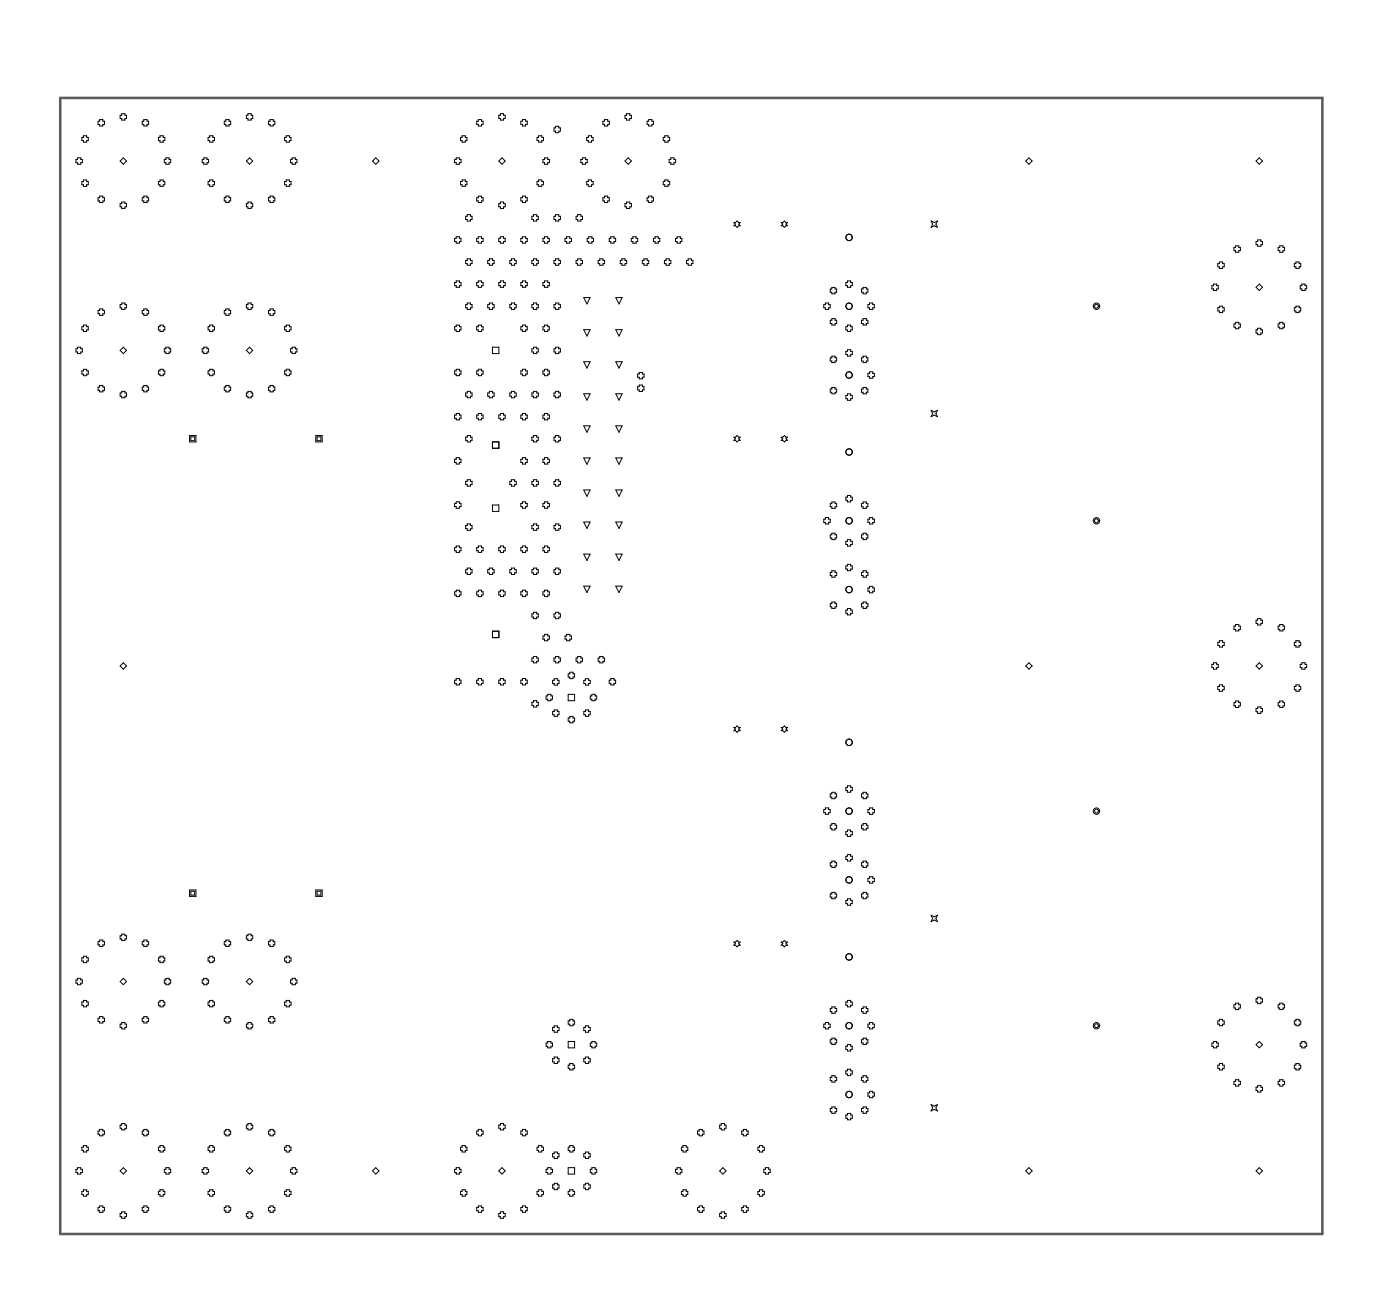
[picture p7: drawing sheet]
<svg xmlns="http://www.w3.org/2000/svg" width="369mm" height="346mm" viewBox="0 0 369 346" stroke-linecap="round" stroke-linejoin="round" font-family="sans-serif">
<path d="M15.9 25.8h333v299.7h-333z" fill="none" stroke="#5a5a5a" stroke-width=".67"/>
<g fill="none" stroke="#000" stroke-width=".26">
<path d="M21.6 36.2h.4v-.4h.9v.4h.4v.9h-.4v.4h-.9v-.4h-.4zM25.9 32h.4v-.5h.8v.5h.5v.8h-.5v.4h-.8v-.4h-.4zM31.7 30.4h.4v-.4h.9v.4h.4v.9h-.4v.4h-.9v-.4h-.4zM37.5 32h.4v-.5h.9v.5h.4v.8h-.4v.4h-.9v-.4h-.4zM41.8 36.2h.4v-.4h.9v.4h.4v.9h-.4v.4h-.9v-.4h-.4zM54.9 36.2h.4v-.4h.9v.4h.4v.9h-.4v.4h-.9v-.4h-.4zM59.2 32h.4v-.5h.8v.5h.5v.8h-.5v.4h-.8v-.4h-.4zM65 30.4h.4v-.4h.9v.4h.4v.9h-.4v.4h-.9v-.4h-.4zM70.8 32h.4v-.5h.9v.5h.4v.8h-.4v.4h-.9v-.4h-.4zM75.1 36.2h.4v-.4h.9v.4h.4v.9h-.4v.4h-.9v-.4h-.4zM121.5 36.2h.4v-.4h.9v.4h.4v.9h-.4v.4h-.9v-.4h-.4zM125.8 32h.4v-.5h.8v.5h.5v.8h-.5v.4h-.8v-.4h-.4z"/>
<path d="M131.6 30.4h.4v-.4h.9v.4h.4v.9h-.4v.4h-.9v-.4h-.4zM137.4 32h.4v-.5h.9v.5h.4v.8h-.4v.4h-.9v-.4h-.4zM141.7 36.2h.4v-.4h.9v.4h.4v.9h-.4v.4h-.9v-.4h-.4zM146.2 33.7h.4v-.4h.8v.4h.5v.9h-.5v.4h-.8v-.4h-.4zM154.8 36.2h.4v-.4h.9v.4h.4v.9h-.4v.4h-.9v-.4h-.4zM159.1 32h.4v-.5h.8v.5h.5v.8h-.5v.4h-.8v-.4h-.4zM164.9 30.4h.4v-.4h.9v.4h.4v.9h-.4v.4h-.9v-.4h-.4zM170.7 32h.4v-.5h.9v.5h.4v.8h-.4v.4h-.9v-.4h-.4zM175 36.2h.4v-.4h.9v.4h.4v.9h-.4v.4h-.9v-.4h-.4zM20 42.1h.5v-.5h.8v.5h.4v.8h-.4v.4h-.8v-.4h-.5zM21.6 47.9h.4v-.4h.9v.4h.4v.8h-.4v.5h-.9v-.5h-.4zM25.9 52.2h.4v-.5h.8v.5h.5v.8h-.5v.4h-.8v-.4h-.4z"/>
<path d="M31.7 53.7h.4v-.4h.9v.4h.4v.9h-.4v.4h-.9v-.4h-.4zM31.7 42.5l.8-.9 .9 .9-.9 .8zM37.5 52.2h.4v-.5h.9v.5h.4v.8h-.4v.4h-.9v-.4h-.4zM41.8 47.9h.4v-.4h.9v.4h.4v.8h-.4v.5h-.9v-.5h-.4zM43.8 41.6h.8v.5h.4v.8h-.4v.4h-.8v-.4h-.5v-.8h.5zM53.3 42.1h.5v-.5h.8v.5h.4v.8h-.4v.4h-.8v-.4h-.5zM54.9 47.9h.4v-.4h.9v.4h.4v.8h-.4v.5h-.9v-.5h-.4zM59.2 52.2h.4v-.5h.8v.5h.5v.8h-.5v.4h-.8v-.4h-.4zM65 53.7h.4v-.4h.9v.4h.4v.9h-.4v.4h-.9v-.4h-.4zM65 42.5l.8-.9 .9 .9-.9 .8zM70.8 52.2h.4v-.5h.9v.5h.4v.8h-.4v.4h-.9v-.4h-.4zM75.1 47.9h.4v-.4h.9v.4h.4v.8h-.4v.5h-.9v-.5h-.4z"/>
<path d="M76.6 42.1h.5v-.5h.8v.5h.4v.8h-.4v.4h-.8v-.4h-.5zM98.3 42.5l.8-.9 .9 .9-.9 .8zM119.9 42.1h.5v-.5h.8v.5h.4v.8h-.4v.4h-.8v-.4h-.5zM121.5 47.9h.4v-.4h.9v.4h.4v.8h-.4v.5h-.9v-.5h-.4zM122.8 57h.5v-.4h.8v.4h.4v.9h-.4v.4h-.8v-.4h-.5zM125.8 52.2h.4v-.5h.8v.5h.5v.8h-.5v.4h-.8v-.4h-.4zM131.6 53.7h.4v-.4h.9v.4h.4v.9h-.4v.4h-.9v-.4h-.4zM131.6 42.5l.8-.9 .9 .9-.9 .8zM137.4 52.2h.4v-.5h.9v.5h.4v.8h-.4v.4h-.9v-.4h-.4zM140.3 57h.5v-.4h.8v.4h.4v.9h-.4v.4h-.8v-.4h-.5zM141.7 47.9h.4v-.4h.9v.4h.4v.8h-.4v.5h-.9v-.5h-.4zM143.2 42.1h.5v-.5h.8v.5h.4v.8h-.4v.4h-.8v-.4h-.5z"/>
<path d="M146.2 57h.4v-.4h.8v.4h.5v.9h-.5v.4h-.8v-.4h-.4zM152 57h.4v-.4h.9v.4h.4v.9h-.4v.4h-.9v-.4h-.4zM153.2 42.1h.5v-.5h.8v.5h.4v.8h-.4v.4h-.8v-.4h-.5zM154.8 47.9h.4v-.4h.9v.4h.4v.8h-.4v.5h-.9v-.5h-.4zM159.1 52.2h.4v-.5h.8v.5h.5v.8h-.5v.4h-.8v-.4h-.4zM164.9 42.5l.8-.9 .9 .9-.9 .8zM164.9 53.7h.4v-.4h.9v.4h.4v.9h-.4v.4h-.9v-.4h-.4zM170.7 52.2h.4v-.5h.9v.5h.4v.8h-.4v.4h-.9v-.4h-.4zM175 47.9h.4v-.4h.9v.4h.4v.8h-.4v.5h-.9v-.5h-.4zM176.5 42.1h.5v-.5h.8v.5h.4v.8h-.4v.4h-.8v-.4h-.5zM193.6 58.7h.4l.5-.4 .4 .4h.4l-.4 .4 .4 .5h-.4l-.4 .4-.5-.4h-.4l.4-.5zM206.1 58.7h.4l.4-.4 .5 .4h.4l-.4 .4 .4 .5h-.4l-.5 .4-.4-.4h-.4l.4-.5z"/>
<path d="M245.6 58.3l.9 .4 .8-.4-.4 .8 .4 .9-.8-.4-.9 .4 .5-.9zM270.6 42.5l.9-.9 .8 .9-.8 .8zM331.4 42.5l.8-.9 .9 .9-.9 .8zM119.9 62.9h.5v-.5h.8v.5h.4v.8h-.4v.4h-.8v-.4h-.5zM119.9 74.5h.5v-.4h.8v.4h.4v.9h-.4v.4h-.8v-.4h-.5zM122.8 68.7h.5v-.4h.8v.4h.4v.8h-.4v.5h-.8v-.5h-.5zM125.8 74.5h.4v-.4h.8v.4h.5v.9h-.5v.4h-.8v-.4h-.4zM125.8 62.9h.4v-.5h.8v.5h.5v.8h-.5v.4h-.8v-.4h-.4zM128.7 68.7h.4v-.4h.8v.4h.5v.8h-.5v.5h-.8v-.5h-.4zM131.6 74.5h.4v-.4h.9v.4h.4v.9h-.4v.4h-.9v-.4h-.4zM131.6 62.9h.4v-.5h.9v.5h.4v.8h-.4v.4h-.9v-.4h-.4zM134.5 68.7h.4v-.4h.9v.4h.4v.8h-.4v.5h-.9v-.5h-.4z"/>
<path d="M137.4 74.5h.4v-.4h.9v.4h.4v.9h-.4v.4h-.9v-.4h-.4zM137.4 62.9h.4v-.5h.9v.5h.4v.8h-.4v.4h-.9v-.4h-.4zM140.3 68.7h.5v-.4h.8v.4h.4v.8h-.4v.5h-.8v-.5h-.5zM143.2 74.5h.5v-.4h.8v.4h.4v.9h-.4v.4h-.8v-.4h-.5zM143.2 62.9h.5v-.5h.8v.5h.4v.8h-.4v.4h-.8v-.4h-.5zM146.2 68.7h.4v-.4h.8v.4h.5v.8h-.5v.5h-.8v-.5h-.4zM149.1 62.9h.4v-.5h.8v.5h.5v.8h-.5v.4h-.8v-.4h-.4zM152 68.7h.4v-.4h.9v.4h.4v.8h-.4v.5h-.9v-.5h-.4zM154 78.5h1.7l-.9 1.7zM154.9 62.9h.4v-.5h.9v.5h.4v.8h-.4v.4h-.9v-.4h-.4zM157.8 68.7h.4v-.4h.9v.4h.4v.8h-.4v.5h-.9v-.5h-.4zM160.7 62.9h.4v-.5h.9v.5h.4v.8h-.4v.4h-.9v-.4h-.4z"/>
<path d="M162.5 78.5h1.7l-.9 1.7zM163.6 68.7h.5v-.4h.8v.4h.4v.8h-.4v.5h-.8v-.5h-.5zM166.6 62.9h.4v-.5h.8v.5h.4v.8h-.4v.4h-.8v-.4h-.4zM169.9 68.3h.8v.4h.5v.8h-.5v.5h-.8v-.5h-.4v-.8h.4zM172.4 62.9h.4v-.5h.8v.5h.5v.8h-.5v.4h-.8v-.4h-.4zM175.3 68.7h.4v-.4h.9v.4h.4v.8h-.4v.5h-.9v-.5h-.4zM178.2 62.9h.4v-.5h.9v.5h.4v.8h-.4v.4h-.9v-.4h-.4zM181.1 68.7h.4v-.4h.9v.4h.4v.8h-.4v.5h-.9v-.5h-.4zM219 76.2h.5v-.4h.8v.4h.4v.9h-.4v.4h-.8v-.4h-.5zM223.2 74.5h.4v-.4h.8v.4h.5v.9h-.5v.4h-.8v-.4h-.4zM227.3 76.2h.4v-.4h.9v.4h.4v.9h-.4v.4h-.9v-.4h-.4zM319.7 75.4h.5v-.5h.8v.5h.4v.8h-.4v.4h-.8v-.4h-.5z"/>
<path d="M321.3 69.5h.4v-.4h.9v.4h.4v.9h-.4v.4h-.9v-.4h-.4zM325.6 65.3h.4v-.5h.8v.5h.4v.8h-.4v.4h-.8v-.4h-.4zM331.4 63.7h.4v-.4h.9v.4h.4v.8h-.4v.5h-.9v-.5h-.4zM331.4 75.8l.8-.9 .9 .9-.9 .8zM337.2 65.3h.4v-.5h.9v.5h.4v.8h-.4v.4h-.9v-.4h-.4zM341.5 69.5h.4v-.4h.8v.4h.5v.9h-.5v.4h-.8v-.4h-.4zM343 75.4h.5v-.5h.8v.5h.4v.8h-.4v.4h-.8v-.4h-.5zM20 92h.5v-.4h.8v.4h.4v.9h-.4v.4h-.8v-.4h-.5zM21.6 86.2h.4v-.4h.9v.4h.4v.8h-.4v.4h-.9v-.4h-.4zM21.6 97.8h.4v-.4h.9v.4h.4v.9h-.4v.4h-.9v-.4h-.4zM25.9 81.9h.4v-.4h.8v.4h.5v.9h-.5v.4h-.8v-.4h-.4zM31.7 80.4h.4v-.5h.9v.5h.4v.8h-.4v.4h-.9v-.4h-.4z"/>
<path d="M31.7 92.4l.8-.8 .9 .8-.9 .9zM37.5 81.9h.4v-.4h.9v.4h.4v.9h-.4v.4h-.9v-.4h-.4zM41.8 97.8h.4v-.4h.9v.4h.4v.9h-.4v.4h-.9v-.4h-.4zM41.8 86.2h.4v-.4h.9v.4h.4v.8h-.4v.4h-.9v-.4h-.4zM43.8 91.6h.8v.4h.4v.9h-.4v.4h-.8v-.4h-.5v-.9h.5zM53.3 92h.5v-.4h.8v.4h.4v.9h-.4v.4h-.8v-.4h-.5zM54.9 97.8h.4v-.4h.9v.4h.4v.9h-.4v.4h-.9v-.4h-.4zM54.9 86.2h.4v-.4h.9v.4h.4v.8h-.4v.4h-.9v-.4h-.4zM59.2 81.9h.4v-.4h.8v.4h.5v.9h-.5v.4h-.8v-.4h-.4zM65 80.4h.4v-.5h.9v.5h.4v.8h-.4v.4h-.9v-.4h-.4zM65 92.4l.8-.8 .9 .8-.9 .9zM70.8 81.9h.4v-.4h.9v.4h.4v.9h-.4v.4h-.9v-.4h-.4z"/>
<path d="M75.1 97.8h.4v-.4h.9v.4h.4v.9h-.4v.4h-.9v-.4h-.4zM75.1 86.2h.4v-.4h.9v.4h.4v.8h-.4v.4h-.9v-.4h-.4zM76.6 92h.5v-.4h.8v.4h.4v.9h-.4v.4h-.8v-.4h-.5zM119.9 97.8h.5v-.4h.8v.4h.4v.9h-.4v.4h-.8v-.4h-.5zM119.9 86.2h.5v-.4h.8v.4h.4v.8h-.4v.4h-.8v-.4h-.5zM122.8 80.4h.5v-.5h.8v.5h.4v.8h-.4v.4h-.8v-.4h-.5zM125.8 97.8h.4v-.4h.8v.4h.5v.9h-.5v.4h-.8v-.4h-.4zM125.8 86.2h.4v-.4h.8v.4h.5v.8h-.5v.4h-.8v-.4h-.4zM128.7 80.4h.4v-.5h.8v.5h.5v.8h-.5v.4h-.8v-.4h-.4zM129.9 91.6h1.7v1.7h-1.7zM134.5 80.4h.4v-.5h.9v.5h.4v.8h-.4v.4h-.9v-.4h-.4zM137.4 97.8h.4v-.4h.9v.4h.4v.9h-.4v.4h-.9v-.4h-.4z"/>
<path d="M137.4 86.2h.4v-.4h.9v.4h.4v.8h-.4v.4h-.9v-.4h-.4zM140.3 92h.5v-.4h.8v.4h.4v.9h-.4v.4h-.8v-.4h-.5zM140.3 80.4h.5v-.5h.8v.5h.4v.8h-.4v.4h-.8v-.4h-.5zM143.2 97.8h.5v-.4h.8v.4h.4v.9h-.4v.4h-.8v-.4h-.5zM143.2 86.2h.5v-.4h.8v.4h.4v.8h-.4v.4h-.8v-.4h-.5zM146.2 92h.4v-.4h.8v.4h.5v.9h-.5v.4h-.8v-.4h-.4zM146.2 80.4h.4v-.5h.8v.5h.5v.8h-.5v.4h-.8v-.4h-.4zM154 95.4h1.7l-.9 1.7zM154 87h1.7l-.9 1.6zM162.5 95.4h1.7l-.9 1.7zM162.5 87h1.7l-.9 1.6zM168.6 98.2h.9v.5h.4v.8h-.4v.4h-.9v-.4h-.4v-.8h.4z"/>
<path d="M217.3 80.4h.5v-.5h.8v.5h.4v.8h-.4v.4h-.8v-.4h-.5zM219 84.5h.5v-.5h.8v.5h.4v.8h-.4v.4h-.8v-.4h-.5zM219 94.4h.5v-.4h.8v.4h.4v.8h-.4v.4h-.8v-.4h-.5zM223.2 86.2h.4v-.4h.8v.4h.5v.8h-.5v.4h-.8v-.4h-.4zM223.2 92.7h.4v-.5h.8v.5h.5v.8h-.5v.4h-.8v-.4h-.4zM227.3 84.5h.4v-.5h.9v.5h.4v.8h-.4v.4h-.9v-.4h-.4zM227.3 94.4h.4v-.4h.9v.4h.4v.8h-.4v.4h-.9v-.4h-.4zM229 80.4h.4v-.5h.9v.5h.4v.8h-.4v.4h-.9v-.4h-.4zM229 98.5h.4v-.4h.9v.4h.4v.8h-.4v.5h-.9v-.5h-.4zM321.3 81.2h.4v-.4h.9v.4h.4v.8h-.4v.5h-.9v-.5h-.4zM325.6 85.4h.4v-.4h.8v.4h.4v.9h-.4v.4h-.8v-.4h-.4zM331.4 87h.4v-.4h.9v.4h.4v.9h-.4v.4h-.9v-.4h-.4z"/>
<path d="M337.2 85.4h.4v-.4h.9v.4h.4v.9h-.4v.4h-.9v-.4h-.4zM341.5 81.2h.4v-.4h.8v.4h.5v.8h-.5v.5h-.8v-.5h-.4zM25.9 102.1h.4v-.4h.8v.4h.5v.8h-.5v.5h-.8v-.5h-.4zM31.7 103.7h.4v-.5h.9v.5h.4v.8h-.4v.4h-.9v-.4h-.4zM37.5 102.1h.4v-.4h.9v.4h.4v.8h-.4v.5h-.9v-.5h-.4zM50 114.9h1.7v1.7h-1.7zM50.3 115.2h1.1v1h-1.1zM59.2 102.1h.4v-.4h.8v.4h.5v.8h-.5v.5h-.8v-.5h-.4zM65 103.7h.4v-.5h.9v.5h.4v.8h-.4v.4h-.9v-.4h-.4zM70.8 102.1h.4v-.4h.9v.4h.4v.8h-.4v.5h-.9v-.5h-.4zM83.3 114.9h1.7v1.7h-1.7zM83.6 115.2h1.1v1h-1.1z"/>
<path d="M119.9 109.5h.5v-.4h.8v.4h.4v.8h-.4v.5h-.8v-.5h-.5zM122.8 103.7h.5v-.5h.8v.5h.4v.8h-.4v.4h-.8v-.4h-.5zM122.8 115.3h.5v-.4h.8v.4h.4v.9h-.4v.4h-.8v-.4h-.5zM125.8 109.5h.4v-.4h.8v.4h.5v.8h-.5v.5h-.8v-.5h-.4zM128.7 103.7h.4v-.5h.8v.5h.5v.8h-.5v.4h-.8v-.4h-.4zM129.9 116.6h1.7v1.6h-1.7zM131.6 109.5h.4v-.4h.9v.4h.4v.8h-.4v.5h-.9v-.5h-.4zM134.5 103.7h.4v-.5h.9v.5h.4v.8h-.4v.4h-.9v-.4h-.4zM137.4 109.5h.4v-.4h.9v.4h.4v.8h-.4v.5h-.9v-.5h-.4zM140.3 103.7h.5v-.5h.8v.5h.4v.8h-.4v.4h-.8v-.4h-.5zM140.3 115.3h.5v-.4h.8v.4h.4v.9h-.4v.4h-.8v-.4h-.5zM143.2 109.5h.5v-.4h.8v.4h.4v.8h-.4v.5h-.8v-.5h-.5z"/>
<path d="M146.2 103.7h.4v-.5h.8v.5h.5v.8h-.5v.4h-.8v-.4h-.4zM146.2 115.3h.4v-.4h.8v.4h.5v.9h-.5v.4h-.8v-.4h-.4zM154 112.3h1.7l-.9 1.7zM154 103.9h1.7l-.9 1.7zM162.5 103.9h1.7l-.9 1.7zM162.5 112.3h1.7l-.9 1.7zM168.6 101.6h.9v.4h.4v.8h-.4v.5h-.9v-.5h-.4v-.8h.4zM193.6 115.3h.4l.5-.4 .4 .4h.4l-.4 .4 .4 .5h-.4l-.4 .4-.5-.4h-.4l.4-.5zM206.1 115.3h.4l.4-.4 .5 .4h.4l-.4 .4 .4 .5h-.4l-.5 .4-.4-.4h-.4l.4-.5zM219 102.6h.5v-.4h.8v.4h.4v.9h-.4v.4h-.8v-.4h-.5zM223.2 104.3h.4v-.4h.8v.4h.5v.9h-.5v.4h-.8v-.4h-.4zM227.3 102.6h.4v-.4h.9v.4h.4v.9h-.4v.4h-.9v-.4h-.4z"/>
<path d="M245.6 108.2l.9 .5 .8-.5-.4 .9 .4 .8-.8-.4-.9 .4 .5-.8zM119.9 121.1h.5v-.4h.8v.4h.4v.9h-.4v.4h-.8v-.4h-.5zM119.9 132.8h.5v-.4h.8v.4h.4v.8h-.4v.5h-.8v-.5h-.5zM122.8 127h.5v-.5h.8v.5h.4v.8h-.4v.4h-.8v-.4h-.5zM122.8 138.6h.5v-.4h.8v.4h.4v.9h-.4v.4h-.8v-.4h-.5zM129.9 133.2h1.7v1.7h-1.7zM134.5 127h.4v-.5h.9v.5h.4v.8h-.4v.4h-.9v-.4h-.4zM137.4 132.8h.4v-.4h.9v.4h.4v.8h-.4v.5h-.9v-.5h-.4zM137.4 121.1h.4v-.4h.9v.4h.4v.9h-.4v.4h-.9v-.4h-.4zM140.3 138.6h.5v-.4h.8v.4h.4v.9h-.4v.4h-.8v-.4h-.5zM140.3 127h.5v-.5h.8v.5h.4v.8h-.4v.4h-.8v-.4h-.5zM143.2 132.8h.5v-.4h.8v.4h.4v.8h-.4v.5h-.8v-.5h-.5z"/>
<path d="M143.2 121.1h.5v-.4h.8v.4h.4v.9h-.4v.4h-.8v-.4h-.5zM146.2 138.6h.4v-.4h.8v.4h.5v.9h-.5v.4h-.8v-.4h-.4zM146.2 127h.4v-.5h.8v.5h.5v.8h-.5v.4h-.8v-.4h-.4zM154 137.7h1.7l-.9 1.7zM154 129.2h1.7l-.9 1.7zM154 120.8h1.7l-.9 1.7zM162.5 137.7h1.7l-.9 1.7zM162.5 129.2h1.7l-.9 1.7zM162.5 120.8h1.7l-.9 1.7zM217.3 137h.5v-.5h.8v.5h.4v.8h-.4v.4h-.8v-.4h-.5zM219 132.8h.5v-.4h.8v.4h.4v.9h-.4v.4h-.8v-.4h-.5zM223.2 131.1h.4v-.4h.8v.4h.5v.9h-.5v.4h-.8v-.4h-.4z"/>
<path d="M227.3 132.8h.4v-.4h.9v.4h.4v.9h-.4v.4h-.9v-.4h-.4zM229 137h.4v-.5h.9v.5h.4v.8h-.4v.4h-.9v-.4h-.4zM119.9 144.4h.5v-.4h.8v.4h.4v.9h-.4v.4h-.8v-.4h-.5zM119.9 156.1h.5v-.4h.8v.4h.4v.8h-.4v.5h-.8v-.5h-.5zM122.8 150.3h.5v-.5h.8v.5h.4v.8h-.4v.4h-.8v-.4h-.5zM125.8 156.1h.4v-.4h.8v.4h.5v.8h-.5v.5h-.8v-.5h-.4zM125.8 144.4h.4v-.4h.8v.4h.5v.9h-.5v.4h-.8v-.4h-.4zM128.7 150.3h.4v-.5h.8v.5h.5v.8h-.5v.4h-.8v-.4h-.4zM131.6 156.1h.4v-.4h.9v.4h.4v.8h-.4v.5h-.9v-.5h-.4zM131.6 144.4h.4v-.4h.9v.4h.4v.9h-.4v.4h-.9v-.4h-.4zM134.5 150.3h.4v-.5h.9v.5h.4v.8h-.4v.4h-.9v-.4h-.4zM137.4 156.1h.4v-.4h.9v.4h.4v.8h-.4v.5h-.9v-.5h-.4z"/>
<path d="M137.4 144.4h.4v-.4h.9v.4h.4v.9h-.4v.4h-.9v-.4h-.4zM140.3 150.3h.5v-.5h.8v.5h.4v.8h-.4v.4h-.8v-.4h-.5zM143.2 156.1h.5v-.4h.8v.4h.4v.8h-.4v.5h-.8v-.5h-.5zM143.2 144.4h.5v-.4h.8v.4h.4v.9h-.4v.4h-.8v-.4h-.5zM146.2 150.3h.4v-.5h.8v.5h.5v.8h-.5v.4h-.8v-.4h-.4zM154 154.6h1.7l-.9 1.7zM154 146.2h1.7l-.9 1.6zM162.5 154.6h1.7l-.9 1.7zM162.5 146.2h1.7l-.9 1.6zM219 141.1h.5v-.4h.8v.4h.4v.8h-.4v.4h-.8v-.4h-.5zM219 151h.5v-.4h.8v.4h.4v.8h-.4v.4h-.8v-.4h-.5zM219 159.2h.5v-.4h.8v.4h.4v.9h-.4v.4h-.8v-.4h-.5z"/>
<path d="M223.2 142.8h.4v-.4h.8v.4h.5v.8h-.5v.4h-.8v-.4h-.4zM223.2 149.3h.4v-.4h.8v.4h.5v.8h-.5v.4h-.8v-.4h-.4zM227.3 159.2h.4v-.4h.9v.4h.4v.9h-.4v.4h-.9v-.4h-.4zM227.3 151h.4v-.4h.9v.4h.4v.8h-.4v.4h-.9v-.4h-.4zM227.3 141.1h.4v-.4h.9v.4h.4v.8h-.4v.4h-.9v-.4h-.4zM229 155.1h.4v-.4h.9v.4h.4v.8h-.4v.5h-.9v-.5h-.4zM31.7 175.7l.8-.9 .9 .9-.9 .8zM119.9 179.4h.5v-.4h.8v.4h.4v.9h-.4v.4h-.8v-.4h-.5zM125.8 179.4h.4v-.4h.8v.4h.5v.9h-.5v.4h-.8v-.4h-.4zM129.9 166.5h1.7v1.7h-1.7zM131.6 179.4h.4v-.4h.9v.4h.4v.9h-.4v.4h-.9v-.4h-.4zM137.4 179.4h.4v-.4h.9v.4h.4v.9h-.4v.4h-.9v-.4h-.4z"/>
<path d="M140.3 161.9h.5v-.4h.8v.4h.4v.9h-.4v.4h-.8v-.4h-.5zM140.3 173.6h.5v-.4h.8v.4h.4v.8h-.4v.4h-.8v-.4h-.5zM143.2 167.8h.5v-.5h.8v.5h.4v.8h-.4v.4h-.8v-.4h-.5zM145.8 179.4h.4v-.4h.9v.4h.4v.9h-.4v.4h-.9v-.4h-.4zM146.2 173.6h.4v-.4h.8v.4h.5v.8h-.5v.4h-.8v-.4h-.4zM146.2 161.9h.4v-.4h.8v.4h.5v.9h-.5v.4h-.8v-.4h-.4zM149.1 167.8h.4v-.5h.8v.5h.5v.8h-.5v.4h-.8v-.4h-.4zM149.9 177.7h.4v-.4h.9v.4h.4v.9h-.4v.4h-.9v-.4h-.4zM152 173.6h.4v-.4h.9v.4h.4v.8h-.4v.4h-.9v-.4h-.4zM154 179.4h.4v-.4h.9v.4h.4v.9h-.4v.4h-.9v-.4h-.4zM157.8 173.6h.4v-.4h.9v.4h.4v.8h-.4v.4h-.9v-.4h-.4zM160.7 179.4h.4v-.4h.9v.4h.4v.9h-.4v.4h-.9v-.4h-.4z"/>
<path d="M223.2 160.9h.4v-.4h.8v.4h.5v.9h-.5v.4h-.8v-.4h-.4zM270.6 175.7l.9-.9 .8 .9-.8 .8zM319.7 175.2h.5v-.4h.8v.4h.4v.9h-.4v.4h-.8v-.4h-.5zM321.3 169.4h.4v-.4h.9v.4h.4v.9h-.4v.4h-.9v-.4h-.4zM325.6 165.2h.4v-.5h.8v.5h.4v.8h-.4v.4h-.8v-.4h-.4zM331.4 163.6h.4v-.4h.9v.4h.4v.8h-.4v.5h-.9v-.5h-.4zM331.4 175.7l.8-.9 .9 .9-.9 .8zM337.2 165.2h.4v-.5h.9v.5h.4v.8h-.4v.4h-.9v-.4h-.4zM341.5 169.4h.4v-.4h.8v.4h.5v.9h-.5v.4h-.8v-.4h-.4zM343 175.2h.5v-.4h.8v.4h.4v.9h-.4v.4h-.8v-.4h-.5zM140.3 185.2h.5v-.4h.8v.4h.4v.9h-.4v.4h-.8v-.4h-.5zM144.1 183.6h.4v-.5h.8v.5h.5v.8h-.5v.4h-.8v-.4h-.4z"/>
<path d="M145.8 187.7h.4v-.4h.9v.4h.4v.8h-.4v.5h-.9v-.5h-.4zM149.9 183.1h1.7v1.7h-1.7zM149.9 189.4h.4v-.4h.9v.4h.4v.8h-.4v.5h-.9v-.5h-.4zM154 187.7h.4v-.4h.9v.4h.4v.8h-.4v.5h-.9v-.5h-.4zM155.7 183.6h.5v-.5h.8v.5h.4v.8h-.4v.4h-.8v-.4h-.5zM193.6 191.9h.4l.5-.4 .4 .4h.4l-.4 .4 .4 .4h-.4l-.4 .5-.5-.5h-.4l.4-.4zM206.1 191.9h.4l.4-.4 .5 .4h.4l-.4 .4 .4 .4h-.4l-.5 .5-.4-.5h-.4l.4-.4zM321.3 181.1h.4v-.5h.9v.5h.4v.8h-.4v.4h-.9v-.4h-.4zM325.6 185.3h.4v-.4h.8v.4h.4v.9h-.4v.4h-.8v-.4h-.4zM331.4 186.9h.4v-.4h.9v.4h.4v.8h-.4v.5h-.9v-.5h-.4zM337.2 185.3h.4v-.4h.9v.4h.4v.9h-.4v.4h-.9v-.4h-.4zM341.5 181.1h.4v-.5h.8v.5h.5v.8h-.5v.4h-.8v-.4h-.4z"/>
<path d="M217.3 213.5h.5v-.4h.8v.4h.4v.9h-.4v.4h-.8v-.4h-.5zM219 209.4h.5v-.4h.8v.4h.4v.9h-.4v.4h-.8v-.4h-.5zM219 217.7h.5v-.5h.8v.5h.4v.8h-.4v.4h-.8v-.4h-.5zM223.2 207.7h.4v-.4h.8v.4h.5v.9h-.5v.4h-.8v-.4h-.4zM223.2 219.4h.4v-.5h.8v.5h.5v.8h-.5v.4h-.8v-.4h-.4zM227.3 217.7h.4v-.5h.9v.5h.4v.8h-.4v.4h-.9v-.4h-.4zM227.3 209.4h.4v-.4h.9v.4h.4v.9h-.4v.4h-.9v-.4h-.4zM229 213.5h.4v-.4h.9v.4h.4v.9h-.4v.4h-.9v-.4h-.4zM50 234.8h1.7v1.6h-1.7zM50.3 235.1h1.1v1h-1.1zM83.3 234.8h1.7v1.6h-1.7zM83.6 235.1h1.1v1h-1.1z"/>
<path d="M219 227.6h.5v-.5h.8v.5h.4v.8h-.4v.4h-.8v-.4h-.5zM219 235.8h.5v-.4h.8v.4h.4v.8h-.4v.5h-.8v-.5h-.5zM223.2 225.9h.4v-.5h.8v.5h.5v.8h-.5v.4h-.8v-.4h-.4zM223.2 237.5h.4v-.4h.8v.4h.5v.9h-.5v.4h-.8v-.4h-.4zM227.3 235.8h.4v-.4h.9v.4h.4v.8h-.4v.5h-.9v-.5h-.4zM227.3 227.6h.4v-.5h.9v.5h.4v.8h-.4v.4h-.9v-.4h-.4zM229 231.7h.4v-.4h.9v.4h.4v.8h-.4v.5h-.9v-.5h-.4zM20 258.5h.5v-.4h.8v.4h.4v.8h-.4v.5h-.8v-.5h-.5zM21.6 252.7h.4v-.5h.9v.5h.4v.8h-.4v.4h-.9v-.4h-.4zM25.9 248.4h.4v-.4h.8v.4h.5v.8h-.5v.5h-.8v-.5h-.4zM31.7 246.8h.4v-.4h.9v.4h.4v.9h-.4v.4h-.9v-.4h-.4zM31.7 258.9l.8-.8 .9 .8-.9 .9z"/>
<path d="M37.5 248.4h.4v-.4h.9v.4h.4v.8h-.4v.5h-.9v-.5h-.4zM41.8 252.7h.4v-.5h.9v.5h.4v.8h-.4v.4h-.9v-.4h-.4zM43.8 258.1h.8v.4h.4v.8h-.4v.5h-.8v-.5h-.5v-.8h.5zM53.3 258.5h.5v-.4h.8v.4h.4v.8h-.4v.5h-.8v-.5h-.5zM54.9 252.7h.4v-.5h.9v.5h.4v.8h-.4v.4h-.9v-.4h-.4zM59.2 248.4h.4v-.4h.8v.4h.5v.8h-.5v.5h-.8v-.5h-.4zM65 246.8h.4v-.4h.9v.4h.4v.9h-.4v.4h-.9v-.4h-.4zM65 258.9l.8-.8 .9 .8-.9 .9zM70.8 248.4h.4v-.4h.9v.4h.4v.8h-.4v.5h-.9v-.5h-.4zM75.1 252.7h.4v-.5h.9v.5h.4v.8h-.4v.4h-.9v-.4h-.4zM76.6 258.5h.5v-.4h.8v.4h.4v.8h-.4v.5h-.8v-.5h-.5zM193.6 248.5h.4l.5-.4 .4 .4h.4l-.4 .4 .4 .4h-.4l-.4 .5-.5-.5h-.4l.4-.4z"/>
<path d="M206.1 248.5h.4l.4-.4 .5 .4h.4l-.4 .4 .4 .4h-.4l-.5 .5-.4-.5h-.4l.4-.4zM245.6 241.4l.9 .4 .8-.4-.4 .9 .4 .8-.8-.4-.9 .4 .5-.8zM21.6 264.3h.4v-.4h.9v.4h.4v.9h-.4v.4h-.9v-.4h-.4zM25.9 268.6h.4v-.4h.8v.4h.5v.8h-.5v.4h-.8v-.4h-.4zM31.7 270.1h.4v-.4h.9v.4h.4v.9h-.4v.4h-.9v-.4h-.4zM37.5 268.6h.4v-.4h.9v.4h.4v.8h-.4v.4h-.9v-.4h-.4zM41.8 264.3h.4v-.4h.9v.4h.4v.9h-.4v.4h-.9v-.4h-.4zM54.9 264.3h.4v-.4h.9v.4h.4v.9h-.4v.4h-.9v-.4h-.4zM59.2 268.6h.4v-.4h.8v.4h.5v.8h-.5v.4h-.8v-.4h-.4zM65 270.1h.4v-.4h.9v.4h.4v.9h-.4v.4h-.9v-.4h-.4zM70.8 268.6h.4v-.4h.9v.4h.4v.8h-.4v.4h-.9v-.4h-.4zM75.1 264.3h.4v-.4h.9v.4h.4v.9h-.4v.4h-.9v-.4h-.4z"/>
<path d="M144.1 275.1h.4v-.4h.8v.4h.5v.9h-.5v.4h-.8v-.4h-.4zM145.8 271h.4v-.4h.9v.4h.4v.9h-.4v.4h-.9v-.4h-.4zM145.8 279.3h.4v-.5h.9v.5h.4v.8h-.4v.4h-.9v-.4h-.4zM149.9 269.3h.4v-.4h.9v.4h.4v.9h-.4v.4h-.9v-.4h-.4zM149.9 274.7h1.7v1.7h-1.7zM154 279.3h.4v-.5h.9v.5h.4v.8h-.4v.4h-.9v-.4h-.4zM154 271h.4v-.4h.9v.4h.4v.9h-.4v.4h-.9v-.4h-.4zM155.7 275.1h.5v-.4h.8v.4h.4v.9h-.4v.4h-.8v-.4h-.5zM217.3 270.1h.5v-.4h.8v.4h.4v.9h-.4v.4h-.8v-.4h-.5zM219 274.3h.5v-.5h.8v.5h.4v.8h-.4v.4h-.8v-.4h-.5zM219 266h.5v-.4h.8v.4h.4v.9h-.4v.4h-.8v-.4h-.5zM223.2 264.3h.4v-.4h.8v.4h.5v.9h-.5v.4h-.8v-.4h-.4z"/>
<path d="M223.2 276h.4v-.5h.8v.5h.5v.8h-.5v.4h-.8v-.4h-.4zM227.3 274.3h.4v-.5h.9v.5h.4v.8h-.4v.4h-.9v-.4h-.4zM227.3 266h.4v-.4h.9v.4h.4v.9h-.4v.4h-.9v-.4h-.4zM229 270.1h.4v-.4h.9v.4h.4v.9h-.4v.4h-.9v-.4h-.4zM319.7 275.1h.5v-.4h.8v.4h.4v.9h-.4v.4h-.8v-.4h-.5zM321.3 269.3h.4v-.4h.9v.4h.4v.9h-.4v.4h-.9v-.4h-.4zM325.6 265h.4v-.4h.8v.4h.4v.9h-.4v.4h-.8v-.4h-.4zM331.4 263.5h.4v-.4h.9v.4h.4v.8h-.4v.4h-.9v-.4h-.4zM331.4 275.6l.8-.9 .9 .9-.9 .8zM337.2 265h.4v-.4h.9v.4h.4v.9h-.4v.4h-.9v-.4h-.4zM341.5 269.3h.4v-.4h.8v.4h.5v.9h-.5v.4h-.8v-.4h-.4zM343 275.1h.5v-.4h.8v.4h.4v.9h-.4v.4h-.8v-.4h-.5z"/>
<path d="M25.9 298.3h.4v-.4h.8v.4h.5v.9h-.5v.4h-.8v-.4h-.4zM31.7 296.8h.4v-.4h.9v.4h.4v.8h-.4v.4h-.9v-.4h-.4zM37.5 298.3h.4v-.4h.9v.4h.4v.9h-.4v.4h-.9v-.4h-.4zM59.2 298.3h.4v-.4h.8v.4h.5v.9h-.5v.4h-.8v-.4h-.4zM65 296.8h.4v-.4h.9v.4h.4v.8h-.4v.4h-.9v-.4h-.4zM70.8 298.3h.4v-.4h.9v.4h.4v.9h-.4v.4h-.9v-.4h-.4zM125.8 298.3h.4v-.4h.8v.4h.5v.9h-.5v.4h-.8v-.4h-.4zM131.6 296.8h.4v-.4h.9v.4h.4v.8h-.4v.4h-.9v-.4h-.4zM137.4 298.3h.4v-.4h.9v.4h.4v.9h-.4v.4h-.9v-.4h-.4zM149.9 281h.4v-.5h.9v.5h.4v.8h-.4v.4h-.9v-.4h-.4zM184 298.3h.5v-.4h.8v.4h.4v.9h-.4v.4h-.8v-.4h-.5zM189.9 296.8h.4v-.4h.8v.4h.5v.8h-.5v.4h-.8v-.4h-.4z"/>
<path d="M195.7 298.3h.4v-.4h.9v.4h.4v.9h-.4v.4h-.9v-.4h-.4zM219 284.2h.5v-.5h.8v.5h.4v.8h-.4v.4h-.8v-.4h-.5zM219 292.4h.5v-.4h.8v.4h.4v.8h-.4v.5h-.8v-.5h-.5zM223.2 282.5h.4v-.5h.8v.5h.5v.8h-.5v.4h-.8v-.4h-.4zM223.2 294.1h.4v-.4h.8v.4h.5v.9h-.5v.4h-.8v-.4h-.4zM227.3 292.4h.4v-.4h.9v.4h.4v.8h-.4v.5h-.9v-.5h-.4zM227.3 284.2h.4v-.5h.9v.5h.4v.8h-.4v.4h-.9v-.4h-.4zM229 288.3h.4v-.4h.9v.4h.4v.8h-.4v.5h-.9v-.5h-.4zM245.6 291.4l.9 .4 .8-.4-.4 .8 .4 .8-.8-.4-.9 .4 .5-.8zM321.3 281h.4v-.5h.9v.5h.4v.8h-.4v.4h-.9v-.4h-.4zM325.6 285.2h.4v-.4h.8v.4h.4v.9h-.4v.4h-.8v-.4h-.4zM331.4 286.8h.4v-.4h.9v.4h.4v.8h-.4v.5h-.9v-.5h-.4z"/>
<path d="M337.2 285.2h.4v-.4h.9v.4h.4v.9h-.4v.4h-.9v-.4h-.4zM341.5 281h.4v-.5h.8v.5h.5v.8h-.5v.4h-.8v-.4h-.4zM20 308.4h.5v-.4h.8v.4h.4v.9h-.4v.4h-.8v-.4h-.5zM21.6 302.6h.4v-.4h.9v.4h.4v.8h-.4v.5h-.9v-.5h-.4zM21.6 314.3h.4v-.5h.9v.5h.4v.8h-.4v.4h-.9v-.4h-.4zM25.9 318.5h.4v-.4h.8v.4h.5v.9h-.5v.4h-.8v-.4h-.4zM31.7 308.9l.8-.9 .9 .9-.9 .8zM37.5 318.5h.4v-.4h.9v.4h.4v.9h-.4v.4h-.9v-.4h-.4zM41.8 314.3h.4v-.5h.9v.5h.4v.8h-.4v.4h-.9v-.4h-.4zM41.8 302.6h.4v-.4h.9v.4h.4v.8h-.4v.5h-.9v-.5h-.4zM43.8 308h.8v.4h.4v.9h-.4v.4h-.8v-.4h-.5v-.9h.5zM53.3 308.4h.5v-.4h.8v.4h.4v.9h-.4v.4h-.8v-.4h-.5z"/>
<path d="M54.9 314.3h.4v-.5h.9v.5h.4v.8h-.4v.4h-.9v-.4h-.4zM54.9 302.6h.4v-.4h.9v.4h.4v.8h-.4v.5h-.9v-.5h-.4zM59.2 318.5h.4v-.4h.8v.4h.5v.9h-.5v.4h-.8v-.4h-.4zM65 308.9l.8-.9 .9 .9-.9 .8zM70.8 318.5h.4v-.4h.9v.4h.4v.9h-.4v.4h-.9v-.4h-.4zM75.1 314.3h.4v-.5h.9v.5h.4v.8h-.4v.4h-.9v-.4h-.4zM75.1 302.6h.4v-.4h.9v.4h.4v.8h-.4v.5h-.9v-.5h-.4zM76.6 308.4h.5v-.4h.8v.4h.4v.9h-.4v.4h-.8v-.4h-.5zM98.3 308.9l.8-.9 .9 .9-.9 .8zM119.9 308.4h.5v-.4h.8v.4h.4v.9h-.4v.4h-.8v-.4h-.5zM121.5 314.3h.4v-.5h.9v.5h.4v.8h-.4v.4h-.9v-.4h-.4zM121.5 302.6h.4v-.4h.9v.4h.4v.8h-.4v.5h-.9v-.5h-.4z"/>
<path d="M125.8 318.5h.4v-.4h.8v.4h.5v.9h-.5v.4h-.8v-.4h-.4zM131.6 308.9l.8-.9 .9 .9-.9 .8zM137.4 318.5h.4v-.4h.9v.4h.4v.9h-.4v.4h-.9v-.4h-.4zM141.7 314.3h.4v-.5h.9v.5h.4v.8h-.4v.4h-.9v-.4h-.4zM141.7 302.6h.4v-.4h.9v.4h.4v.8h-.4v.5h-.9v-.5h-.4zM144.1 308.4h.4v-.4h.8v.4h.5v.9h-.5v.4h-.8v-.4h-.4zM145.8 312.5h.4v-.4h.9v.4h.4v.9h-.4v.4h-.9v-.4h-.4zM145.8 304.3h.4v-.4h.9v.4h.4v.9h-.4v.4h-.9v-.4h-.4zM149.9 314.3h.4v-.5h.9v.5h.4v.8h-.4v.4h-.9v-.4h-.4zM149.9 308h1.7v1.7h-1.7zM149.9 302.6h.4v-.4h.9v.4h.4v.8h-.4v.5h-.9v-.5h-.4zM154 312.5h.4v-.4h.9v.4h.4v.9h-.4v.4h-.9v-.4h-.4z"/>
<path d="M154 304.3h.4v-.4h.9v.4h.4v.9h-.4v.4h-.9v-.4h-.4zM155.7 308.4h.5v-.4h.8v.4h.4v.9h-.4v.4h-.8v-.4h-.5zM178.2 308.4h.4v-.4h.9v.4h.4v.9h-.4v.4h-.9v-.4h-.4zM179.8 314.3h.4v-.5h.8v.5h.5v.8h-.5v.4h-.8v-.4h-.4zM179.8 302.6h.4v-.4h.8v.4h.5v.8h-.5v.5h-.8v-.5h-.4zM184 318.5h.5v-.4h.8v.4h.4v.9h-.4v.4h-.8v-.4h-.5zM189.9 308.9l.8-.9 .9 .9-.9 .8zM195.7 318.5h.4v-.4h.9v.4h.4v.9h-.4v.4h-.9v-.4h-.4zM200 314.3h.4v-.5h.8v.5h.4v.8h-.4v.4h-.8v-.4h-.4zM200 302.6h.4v-.4h.8v.4h.4v.8h-.4v.5h-.8v-.5h-.4zM201.5 308.4h.4v-.4h.9v.4h.4v.9h-.4v.4h-.9v-.4h-.4zM270.6 308.9l.9-.9 .8 .9-.8 .8z"/>
<path d="M331.4 308.9l.8-.9 .9 .9-.9 .8zM31.7 320.1h.4v-.4h.9v.4h.4v.8h-.4v.5h-.9v-.5h-.4zM65 320.1h.4v-.4h.9v.4h.4v.8h-.4v.5h-.9v-.5h-.4zM131.6 320.1h.4v-.4h.9v.4h.4v.8h-.4v.5h-.9v-.5h-.4zM189.9 320.1h.4v-.4h.8v.4h.5v.8h-.5v.5h-.8v-.5h-.4z"/>
<circle cx="224" cy="62.6" r=".85"/>
<circle cx="224" cy="98.9" r=".85"/>
<circle cx="224" cy="80.8" r=".85"/>
<circle cx="289.3" cy="80.8" r=".51"/>
<circle cx="289.3" cy="80.8" r=".85"/>
<circle cx="224" cy="119.2" r=".85"/>
<circle cx="224" cy="137.4" r=".85"/>
<circle cx="289.3" cy="137.4" r=".51"/>
<circle cx="289.3" cy="137.4" r=".85"/>
<circle cx="224" cy="155.5" r=".85"/>
<circle cx="224" cy="195.8" r=".85"/>
<circle cx="224" cy="214" r=".85"/>
<circle cx="289.3" cy="214" r=".51"/>
<circle cx="289.3" cy="214" r=".85"/>
<circle cx="224" cy="232.1" r=".85"/>
<circle cx="224" cy="252.4" r=".85"/>
<circle cx="224" cy="270.6" r=".85"/>
<circle cx="289.3" cy="270.6" r=".51"/>
<circle cx="289.3" cy="270.6" r=".85"/>
<circle cx="224" cy="288.7" r=".85"/>
</g>
</svg>
